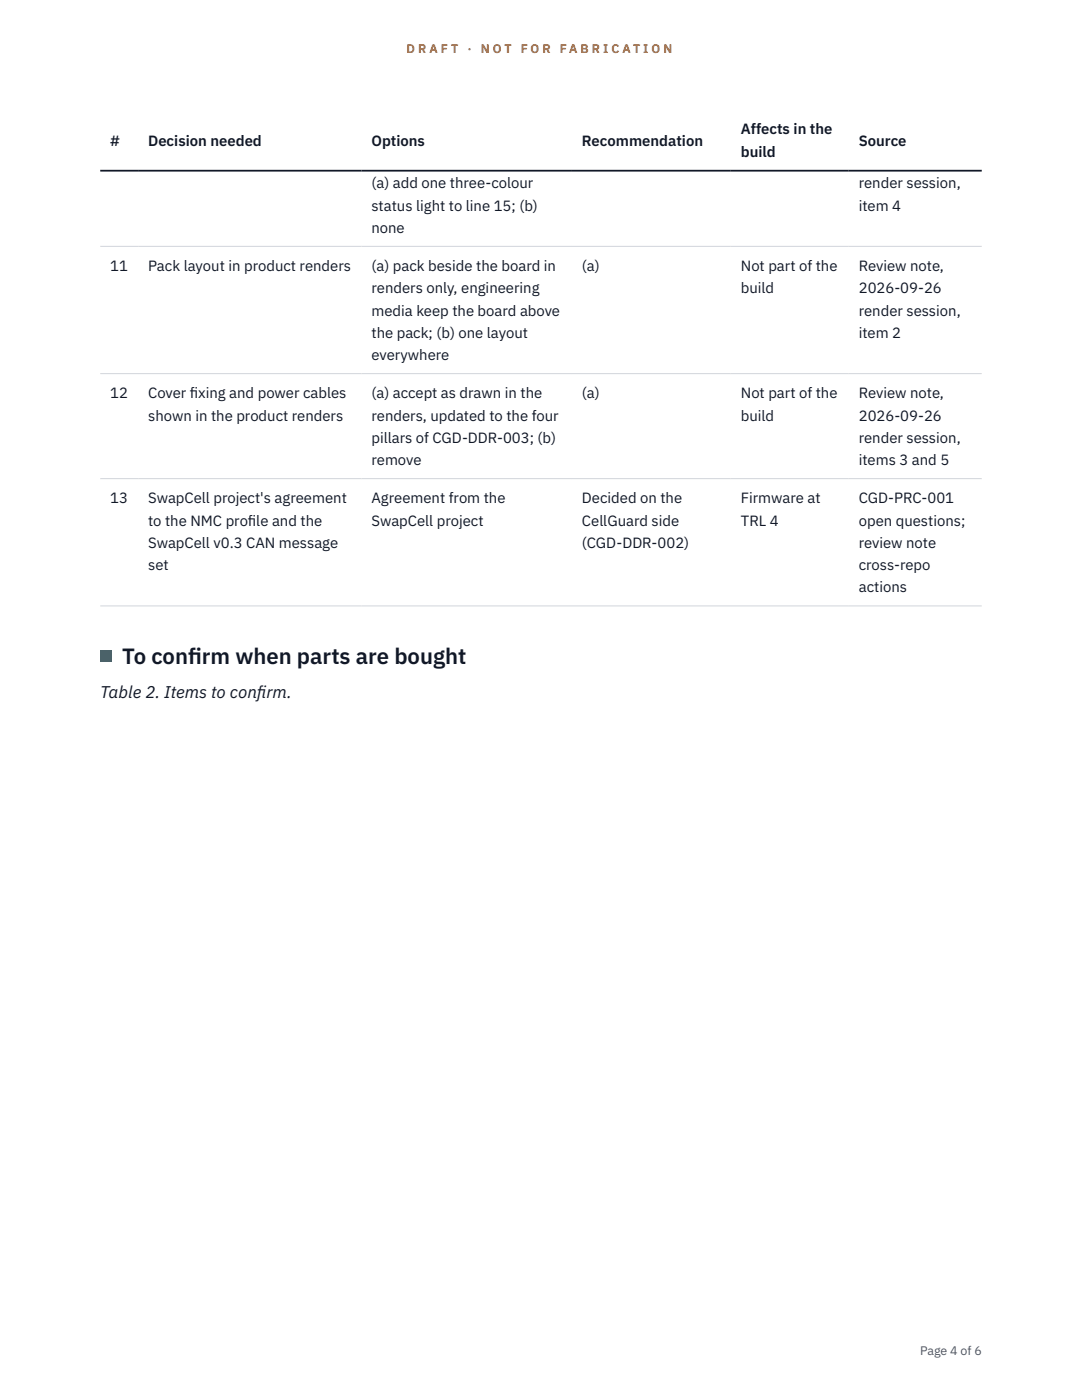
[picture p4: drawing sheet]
<svg xmlns="http://www.w3.org/2000/svg" width="216mm" height="279mm" viewBox="0 0 216 279" stroke-linecap="round" stroke-linejoin="round" font-family="sans-serif">
<defs><g id="words">
<g font-size="4.4" fill="#111827">
<text x="24.4" y="132.4">To conf</text>
<text x="37.5" y="132.4">irm when parts are bought</text>
</g>
<g font-size="3.4" fill="#111827">
<text x="20" y="139.3">Table 2. Items to conf</text>
<text x="51.3" y="139.3">irm.</text>
</g>
<g font-size="3" fill="#111827">
<text x="22" y="29.1">#</text>
<text x="29.6" y="29.1">Decision needed</text>
<text x="74.1" y="29.1">Options</text>
<text x="116.1" y="29.1">Recommendation</text>
<text x="147.8" y="26.8">Affects in the</text>
<text x="171.4" y="29.1">Source</text>
<text x="147.8" y="31.3">build</text>
<text x="74.1" y="37.6">(a) add one three-colour</text>
<text x="171.4" y="37.6">render session,</text>
<text x="74.1" y="42">status light to line 15; (b)</text>
<text x="74.1" y="46.5">none</text>
<text x="171.4" y="42">item 4</text>
<text x="22" y="54.1">11</text>
<text x="29.6" y="54.1">Pack layout in product renders</text>
<text x="74.1" y="54.1">(a) pack beside the board in</text>
<text x="74.1" y="58.5">renders only, engineering</text>
<text x="116.1" y="54.1">(a)</text>
<text x="147.8" y="54.1">Not part of the</text>
<text x="147.8" y="58.5">build</text>
<text x="171.4" y="54.1">Review note,</text>
<text x="171.4" y="58.5">2026-09-26</text>
<text x="74.1" y="63">media keep the board above</text>
<text x="171.4" y="63">render session,</text>
<text x="74.1" y="67.4">the pack; (b) one layout</text>
<text x="74.1" y="71.9">everywhere</text>
<text x="171.4" y="67.4">item 2</text>
<text x="22" y="79.5">12</text>
<text x="29.6" y="79.5">Cover f</text>
<text x="29.6" y="83.9">shown in the product renders</text>
<text x="37.9" y="79.5">ixing and power cables</text>
<text x="74.1" y="79.5">(a) accept as drawn in the</text>
<text x="74.1" y="83.9">renders, updated to the four</text>
<text x="116.1" y="79.5">(a)</text>
<text x="147.8" y="79.5">Not part of the</text>
<text x="147.8" y="83.9">build</text>
<text x="171.4" y="79.5">Review note,</text>
<text x="171.4" y="83.9">2026-09-26</text>
<text x="74.1" y="88.4">pillars of CGD-DDR-003; (b)</text>
<text x="171.4" y="88.4">render session,</text>
<text x="74.1" y="92.8">remove</text>
<text x="171.4" y="92.8">items 3 and 5</text>
<text x="22" y="100.4">13</text>
<text x="29.6" y="100.4">SwapCell project's agreement</text>
<text x="74.1" y="100.4">Agreement from the</text>
<text x="116.1" y="100.4">Decided on the</text>
<text x="147.8" y="100.4">Firmware at</text>
<text x="171.4" y="100.4">CGD-PRC-001</text>
<text x="29.6" y="104.9">to the NMC prof</text>
<text x="49.5" y="104.9">ile and the</text>
<text x="74.1" y="104.9">SwapCell project</text>
<text x="116.1" y="104.9">CellGuard side</text>
<text x="147.8" y="104.9">TRL 4</text>
<text x="171.4" y="104.9">open questions;</text>
<text x="29.6" y="109.3">SwapCell v0.3 CAN message</text>
<text x="29.6" y="113.8">set</text>
<text x="116.1" y="109.3">(CGD-DDR-002)</text>
<text x="171.4" y="109.3">review note</text>
<text x="171.4" y="113.8">cross-repo</text>
<text x="171.4" y="118.2">actions</text>
</g>
<g font-size="2.5" fill="#b45309">
<text x="81.1" y="10.5">D R A F T</text>
<text x="93.3" y="10.5">·</text>
<text x="95.9" y="10.5">N O T</text>
<text x="103.9" y="10.5">F O R</text>
<text x="111.7" y="10.5">F A B R I C A T I O N</text>
</g>
<text font-size="2.5" fill="#4b5563" x="183.6" y="270.3">Page 4 of 6</text>
</g></defs>
<path d="M20 49.2h175.9M20 74.6h175.9M20 95.5h175.9M20 120.9h175.9" fill="none" stroke="#d1d5db" stroke-width=".2"/>
<path d="M20 34.1h175.9" fill="none" stroke="#111827" stroke-width=".35"/>
<path d="M20 129.8h2.2v2.2h-2.2z" fill="#0f766e"/>
<use href="#words"/>
</svg>
